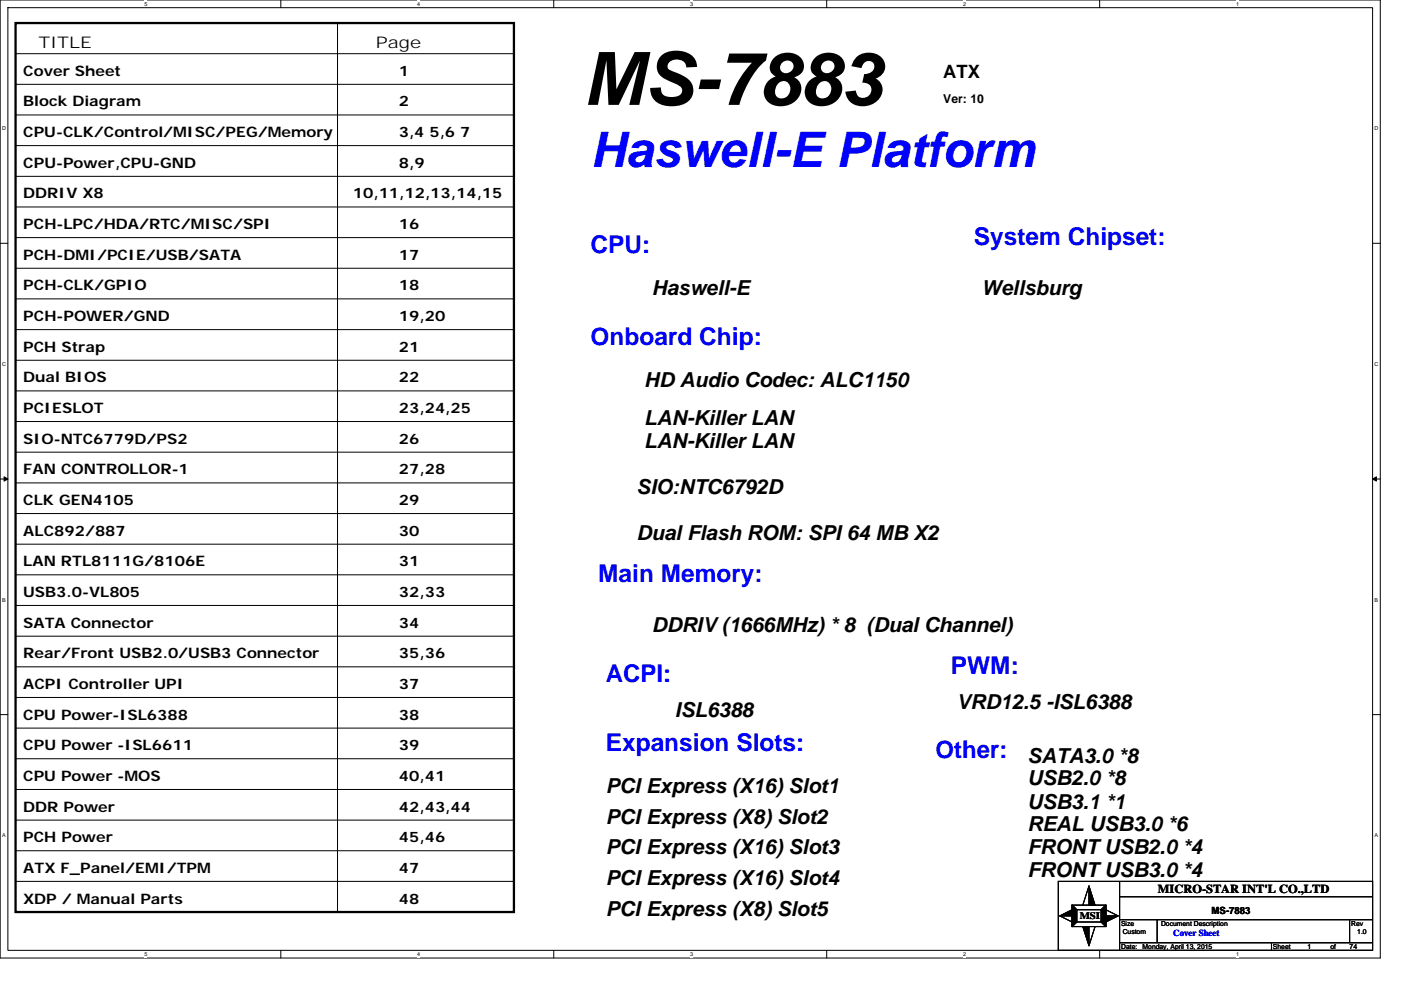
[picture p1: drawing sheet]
<svg xmlns="http://www.w3.org/2000/svg" width="297mm" height="210mm" viewBox="0 0 297 210" stroke-linecap="round" stroke-linejoin="round" font-family="sans-serif">
<defs><g id="words">
<text font-size="15.6" x="123.6" y="22.2">MS-7883</text>
<text font-size="10.4" fill="#00f" x="125.2" y="35.4">Haswell-E Platform</text>
<g font-size="5.2" fill="#00f">
<text x="125.2" y="53.6">CPU:</text>
<text x="206.5" y="51.9">System Chipset:</text>
<text x="125.2" y="73.1">Onboard Chip:</text>
<text x="126.8" y="123.5">Main Memory:</text>
<text x="201.6" y="143">PWM:</text>
<text x="128.5" y="144.6">ACPI:</text>
<text x="128.5" y="159.2">Expansion Slots:</text>
<text x="198.4" y="160.9">Other:</text>
</g>
<g font-size="4.4">
<text x="138.2" y="62.6">Haswell-E</text>
<text x="208.1" y="62.6">Wellsburg</text>
<text x="136.6" y="82.1">HD Audio Codec: ALC1150</text>
<text x="136.6" y="90.2">LAN-Killer LAN</text>
<text x="136.6" y="95.1">LAN-Killer LAN</text>
<text x="135" y="104.8">SIO:NTC6792D</text>
<text x="135" y="114.6">Dual Flash ROM: SPI 64 MB X2</text>
<text x="138.2" y="134.1">DDRIV (1666MHz) * 8 (Dual Channel)</text>
<text x="143.1" y="152">ISL6388</text>
<text x="202.8" y="150.3">VRD12.5 -ISL6388</text>
<text x="217.9" y="161.7">SATA3.0 *8</text>
<text x="217.9" y="166.6">USB2.0 *8</text>
<text x="128.5" y="168.2">PCI Express (X16) Slot1</text>
<text x="217.9" y="171.5">USB3.1 *1</text>
<text x="128.5" y="174.7">PCI Express (X8) Slot2</text>
<text x="217.9" y="176.4">REAL USB3.0 *6</text>
<text x="128.5" y="181.2">PCI Express (X16) Slot3</text>
<text x="217.9" y="181.2">FRONT USB2.0 *4</text>
<text x="128.5" y="187.7">PCI Express (X16) Slot4</text>
<text x="217.9" y="186.1">FRONT USB3.0 *4</text>
<text x="128.5" y="194.2">PCI Express (X8) Slot5</text>
</g>
<text font-size="3.9" x="200" y="16.6">ATX</text>
<g font-size="3.4">
<text x="8.2" y="10.2">TITLE</text>
<text x="79.7" y="10.2">Page</text>
</g>
<g font-size="3.1">
<text x="4.9" y="16.1">Cover Sheet</text>
<text x="84.6" y="16.1">1</text>
<text x="4.9" y="22.6">Block Diagram</text>
<text x="84.6" y="22.6">2</text>
<text x="4.9" y="29.1">CPU-CLK/Control/MISC/PEG/Memory</text>
<text x="84.6" y="29.1">3,4 5,6</text>
<text x="97.6" y="29.1">7</text>
<text x="4.9" y="35.6">CPU-Power,CPU-GND</text>
<text x="84.6" y="35.6">8,9</text>
<text x="4.9" y="42.1">DDRIV X8</text>
<text x="74.8" y="42.1">10,11,12,13,14,15</text>
<text x="4.9" y="48.6">PCH-LPC/HDA/RTC/MISC/SPI</text>
<text x="84.6" y="48.6">16</text>
<text x="4.9" y="55.1">PCH-DMI/PCIE/USB/SATA</text>
<text x="84.6" y="55.1">17</text>
<text x="4.9" y="61.6">PCH-CLK/GPIO</text>
<text x="84.6" y="61.6">18</text>
<text x="4.9" y="68.1">PCH-POWER/GND</text>
<text x="84.6" y="68.1">19,20</text>
<text x="4.9" y="74.6">PCH Strap</text>
<text x="84.6" y="74.6">21</text>
<text x="4.9" y="81.1">Dual BIOS</text>
<text x="84.6" y="81.1">22</text>
<text x="4.9" y="87.6">PCIESLOT</text>
<text x="84.6" y="87.6">23,24,25</text>
<text x="4.9" y="94.1">SIO-NTC6779D/PS2</text>
<text x="84.6" y="94.1">26</text>
<text x="4.9" y="100.6">FAN CONTROLLOR-1</text>
<text x="84.6" y="100.6">27,28</text>
<text x="4.9" y="107.1">CLK GEN4105</text>
<text x="84.6" y="107.1">29</text>
<text x="4.9" y="113.6">ALC892/887</text>
<text x="84.6" y="113.6">30</text>
<text x="4.9" y="120.1">LAN RTL8111G/8106E</text>
<text x="84.6" y="120.1">31</text>
<text x="4.9" y="126.6">USB3.0-VL805</text>
<text x="84.6" y="126.6">32,33</text>
<text x="4.9" y="133.1">SATA Connector</text>
<text x="84.6" y="133.1">34</text>
<text x="4.9" y="139.6">Rear/Front USB2.0/USB3 Connector</text>
<text x="84.6" y="139.6">35,36</text>
<text x="4.9" y="146.1">ACPI Controller UPI</text>
<text x="84.6" y="146.1">37</text>
<text x="4.9" y="152.6">CPU Power-ISL6388</text>
<text x="84.6" y="152.6">38</text>
<text x="4.9" y="159.1">CPU Power -ISL6611</text>
<text x="84.6" y="159.1">39</text>
<text x="4.9" y="165.6">CPU Power -MOS</text>
<text x="84.6" y="165.6">40,41</text>
<text x="4.9" y="172.1">DDR Power</text>
<text x="84.6" y="172.1">42,43,44</text>
<text x="4.9" y="178.6">PCH Power</text>
<text x="84.6" y="178.6">45,46</text>
<text x="4.9" y="185.1">ATX F_Panel/EMI/TPM</text>
<text x="84.6" y="185.1">47</text>
<text x="4.9" y="191.6">XDP / Manual Parts</text>
<text x="84.6" y="191.6">48</text>
</g>
<g font-size="2.6">
<text x="200" y="21.9">Ver: 10</text>
<text x="245.5" y="189.3">MICRO-STAR INT'L CO.,LTD</text>
</g>
<g font-size="2.1">
<text x="228.9" y="194.9">MSI</text>
<text x="256.9" y="193.8">MS-7883</text>
</g>
<text font-size="1.9" fill="#00f" x="248.8" y="198.5">Cover Sheet</text>
<g font-size="1.5">
<text x="237.7" y="196.4">Size</text>
<text x="246.2" y="196.4">Document Description</text>
<text x="286.5" y="196.4">Rev</text>
<text x="237.7" y="201.3">Date:</text>
<text x="238" y="198">Custom</text>
<text x="242.2" y="201.3">Monday, April 13, 2015</text>
<text x="269.9" y="201.3">Sheet</text>
<text x="277.2" y="201.3">1</text>
<text x="282.1" y="201.3">of</text>
<text x="286.1" y="201.3">74</text>
<text x="287.8" y="198">1.0</text>
</g>
<g font-size="1.2">
<text x="30.6" y="1.2">5</text>
<text x="88.5" y="1.2">4</text>
<text x="146.3" y="1.2">3</text>
<text x="204.2" y="1.2">2</text>
<text x="262.1" y="1.2">1</text>
<text x=".5" y="27.6">D</text>
<text x="291.4" y="27.6">D</text>
<text x=".5" y="77.6">C</text>
<text x="291.4" y="77.6">C</text>
<text x=".5" y="127.6">B</text>
<text x="291.4" y="127.6">B</text>
<text x=".5" y="177.6">A</text>
<text x="291.4" y="177.6">A</text>
<text x="30.6" y="202.8">5</text>
<text x="88.5" y="202.8">4</text>
<text x="146.3" y="202.8">3</text>
<text x="204.2" y="202.8">2</text>
<text x="262.1" y="202.8">1</text>
</g>
</g></defs>
<path d="M0 0h292.6v203.2h-292.6zM1.7 1.6h289.3v200h-289.3z" fill="none" stroke="#000" stroke-width=".21"/>
<g fill="#fff">
<path d="M30.6 .2h.6v1.3h-.6z"/>
<path d="M30.6 201.8h.6v1.3h-.6z"/>
</g>
<path d="M59.5 0v1.6M59.5 201.6v1.6" fill="none" stroke="#000" stroke-width=".21"/>
<g fill="#fff">
<path d="M88.5 .2h.6v1.3h-.6z"/>
<path d="M88.5 201.8h.6v1.3h-.6z"/>
</g>
<path d="M117.4 0v1.6M117.4 201.6v1.6" fill="none" stroke="#000" stroke-width=".21"/>
<g fill="#fff">
<path d="M146.3 .2h.7v1.3h-.7z"/>
<path d="M146.3 201.8h.7v1.3h-.7z"/>
</g>
<path d="M175.3 0v1.6M175.3 201.6v1.6" fill="none" stroke="#000" stroke-width=".21"/>
<g fill="#fff">
<path d="M204.2 .2h.6v1.3h-.6z"/>
<path d="M204.2 201.8h.6v1.3h-.6z"/>
</g>
<path d="M233.1 0v1.6M233.1 201.6v1.6" fill="none" stroke="#000" stroke-width=".21"/>
<g fill="#fff">
<path d="M262.1 .2h.6v1.3h-.6z"/>
<path d="M262.1 201.8h.6v1.3h-.6z"/>
<path d="M.5 26.6h.8v1.3h-.8z"/>
<path d="M291.4 26.6h.9v1.3h-.9z"/>
<path d="M.5 76.6h.8v1.3h-.8z"/>
<path d="M291.4 76.6h.9v1.3h-.9z"/>
</g>
<path d="M0 51.6h1.7M291 51.6h1.6" fill="none" stroke="#000" stroke-width=".21"/>
<g fill="#fff">
<path d="M.5 126.6h.7v1.3h-.7z"/>
<path d="M291.4 126.6h.8v1.3h-.8z"/>
</g>
<path d="M0 101.6h1.7M291 101.6h1.6" fill="none" stroke="#000" stroke-width=".21"/>
<path d="M.9 101.1l.8 .5-.8 .4zM291 101.6l.8-.5v.9z" fill="#000" stroke="#000" stroke-width=".21"/>
<g fill="#fff">
<path d="M.5 176.6h.7v1.2h-.7z"/>
<path d="M291.4 176.6h.8v1.2h-.8z"/>
</g>
<g fill="none" stroke="#000" stroke-width=".21">
<path d="M3.3 17.9h105.7M3.3 11.4h105.7M71.6 4.9v188.5M3.3 24.4h105.7M3.3 30.9h105.7M3.3 37.4h105.7M3.3 56.9h105.7M3.3 50.4h105.7M3.3 43.9h105.7M3.3 63.4h105.7M3.3 76.4h105.7M3.3 69.9h105.7"/>
<path d="M3.3 82.9h105.7M3.3 89.4h105.7M3.3 95.9h105.7M3.3 108.9h105.7M3.3 102.4h105.7M3.3 115.4h105.7M3.3 121.9h105.7M3.3 134.9h105.7M3.3 128.4h105.7M0 151.6h1.7M3.3 147.9h105.7M3.3 154.4h105.7"/>
<path d="M3.3 141.4h105.7M291 151.6h1.6M3.3 167.4h105.7M3.3 173.9h105.7M3.3 160.9h105.7M3.3 193.4h105.7M3.3 180.4h105.7M3.3 186.9h105.7M224.4 186.9h66.6v14.7h-66.6zM224.7 194.3l2.6 1.3M227.3 192h7.2v4.5h-7.2zM227.3 192l1 1"/>
<path d="M228.3 193h5.2v2.6h-5.2zM228.3 195.6l-1 .9M230.9 187.9l-1.3 4.1M232.2 196.5l-1.3 4.1M233.5 195.6l1 .9M234.5 193l2.6 1.3M234.5 192l-1 1M237.4 190.2h53.6M237.4 186.9v14.7M237.4 200h53.6M237.4 195.1h53.6M245.3 195.1v4.9"/>
<path d="M269.6 200v1.6M286.1 195.1v4.9"/>
</g>
<g fill="#000" stroke="#000" stroke-width=".21">
<path d="M224.7 194.3l2.6-1.3v1.3zM230.9 187.9l1.3 4.1h-1.3zM234.5 194.3h2.6l-2.6 1.3zM229.6 196.5h1.3v4.1z"/>
<path d="M227.3 192l1 1v2.6l-1 .9z" fill-rule="evenodd"/>
<path d="M227.3 192l1 1v2.6l-1 .9z" fill-rule="evenodd"/>
<path d="M227.3 192l1 1v2.6l-1 .9z" fill-rule="evenodd"/>
<path d="M234.5 192v4.5l-1-.9v-2.6z" fill-rule="evenodd"/>
<path d="M234.5 192v4.5l-1-.9v-2.6z" fill-rule="evenodd"/>
<path d="M234.5 192v4.5l-1-.9v-2.6z" fill-rule="evenodd"/>
</g>
<path d="M3.3 4.9h105.7v188.5h-105.7z" fill="none" stroke="#000" stroke-width=".49"/>
<use href="#words"/>
</svg>
